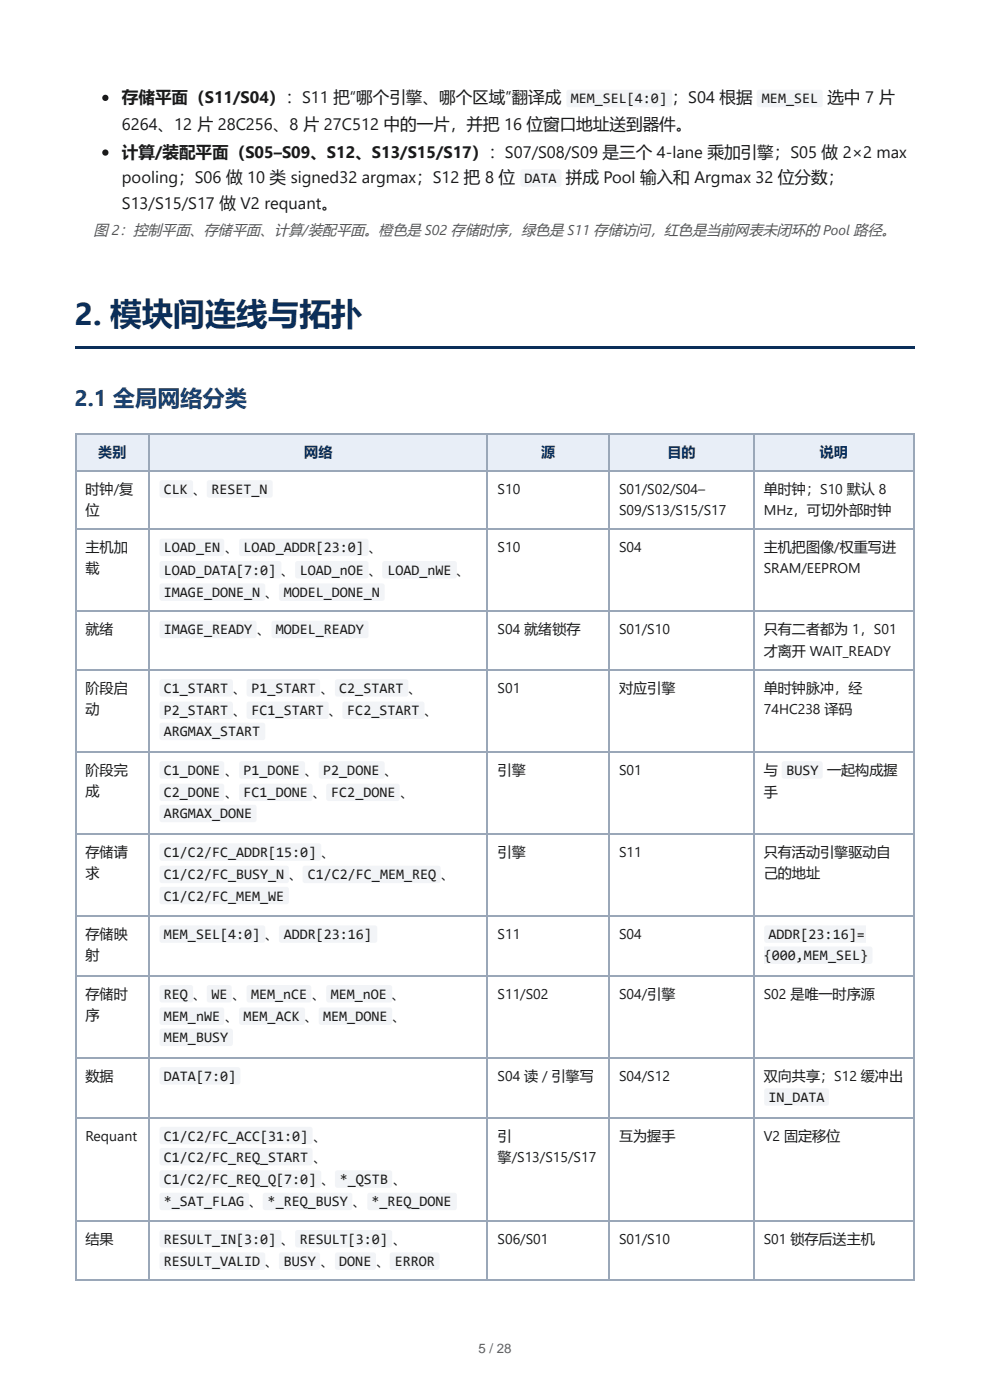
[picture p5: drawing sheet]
<svg xmlns="http://www.w3.org/2000/svg" width="210mm" height="297mm" viewBox="0 0 210 297" stroke-linecap="round" stroke-linejoin="round" font-family="sans-serif">
<defs><g id="words">
<text font-size="6.7" fill="#0b2e59" x="15.9" y="68.9">2. 模块间连线与拓扑</text>
<text font-size="4.7" fill="#123f73" x="15.9" y="86.1">2.1 全局网络分类</text>
<g font-size="3.5" fill="#1a1a1a">
<text x="25.8" y="21.9">存储平面（S11/S04）：S11 把“哪个引擎、哪个区域”翻译成</text>
<text x="142.4" y="21.9">；S04 根据</text>
<text x="175.4" y="21.9">选中 7 片</text>
<text x="25.8" y="27.5">6264、12 片 28C256、8 片 27C512 中的一片，并把 16 位窗口地址送到器件。</text>
<text x="25.8" y="33.6">计算/装配平面（S05–S09、S12、S13/S15/S17）：S07/S08/S09 是三个 4-lane 乘加引擎；S05 做 2×2 max</text>
<text x="25.8" y="38.8">pooling；S06 做 10 类 signed32 argmax；S12 把 8 位</text>
<text x="119.9" y="38.8">拼成 Pool 输入和 Argmax 32 位分数；</text>
<text x="25.8" y="44.4">S13/S15/S17 做 V2 requant。</text>
</g>
<g font-size="3.1" fill="#1a1a1a">
<text x="121" y="21.9">MEM_SEL[4:0]</text>
<text x="161.5" y="21.9">MEM_SEL</text>
<text x="111.2" y="38.8">DATA</text>
<text x="34.7" y="104.8">CLK 、</text>
<text x="44.8" y="104.8">RESET_N</text>
<text x="34.7" y="117.2">LOAD_EN</text>
<text x="51.6" y="117.2">LOAD_ADDR[23:0]</text>
<text x="34.7" y="121.9">LOAD_DATA[7:0] 、</text>
<text x="63.5" y="121.9">LOAD_nOE</text>
<text x="82.1" y="121.9">LOAD_nWE 、</text>
<text x="34.7" y="126.7">IMAGE_DONE_N 、</text>
<text x="60.1" y="126.7">MODEL_DONE_N</text>
<text x="34.7" y="134.6">IMAGE_READY</text>
<text x="58.4" y="134.6">MODEL_READY</text>
<text x="34.7" y="147">C1_START 、</text>
<text x="53.3" y="147">P1_START</text>
<text x="71.9" y="147">C2_START 、</text>
<text x="34.7" y="151.7">P2_START 、</text>
<text x="53.3" y="151.7">FC1_START 、</text>
<text x="73.6" y="151.7">FC2_START 、</text>
<text x="34.7" y="156.2">ARGMAX_START</text>
<text x="34.7" y="164.4">C1_DONE</text>
<text x="51.6" y="164.4">P1_DONE 、</text>
<text x="68.5" y="164.4">P2_DONE 、</text>
<text x="166.7" y="164.4">BUSY</text>
<text x="34.7" y="169.2">C2_DONE</text>
<text x="34.7" y="173.6">ARGMAX_DONE</text>
<text x="51.6" y="169.2">FC1_DONE 、</text>
<text x="70.2" y="169.2">FC2_DONE</text>
<text x="34.7" y="181.8">C1/C2/FC_ADDR[15:0] 、</text>
<text x="34.7" y="186.6">C1/C2/FC_BUSY_N</text>
<text x="34.7" y="191">C1/C2/FC_MEM_WE</text>
<text x="65.3" y="186.6">C1/C2/FC_MEM_REQ</text>
<text x="34.7" y="199.2">MEM_SEL[4:0] 、</text>
<text x="60.1" y="199.2">ADDR[23:16]</text>
<text x="161.9" y="203.7">{000,MEM_SEL}</text>
<text x="162.9" y="199.2">ADDR[23:16]=</text>
<text x="34.7" y="211.9">REQ 、</text>
<text x="44.8" y="211.9">WE</text>
<text x="53.2" y="211.9">MEM_nCE</text>
<text x="70.1" y="211.9">MEM_nOE 、</text>
<text x="34.7" y="216.6">MEM_nWE</text>
<text x="34.7" y="221.1">MEM_BUSY</text>
<text x="51.6" y="216.6">MEM_ACK 、</text>
<text x="68.5" y="216.6">MEM_DONE 、</text>
<text x="34.7" y="229.3">DATA[7:0]</text>
<text x="162.9" y="233.8">IN_DATA</text>
<text x="34.7" y="242">C1/C2/FC_ACC[31:0]</text>
<text x="34.7" y="246.4">C1/C2/FC_REQ_START</text>
<text x="34.7" y="251.2">C1/C2/FC_REQ_Q[7:0] 、</text>
<text x="72.1" y="251.2">*_QSTB</text>
<text x="34.7" y="255.9">*_SAT_FLAG 、</text>
<text x="56.7" y="255.9">*_REQ_BUSY</text>
<text x="78.7" y="255.9">*_REQ_DONE</text>
<text x="34.7" y="263.9">RESULT_IN[3:0] 、</text>
<text x="63.5" y="263.9">RESULT[3:0]</text>
<text x="34.7" y="268.6">RESULT_VALID 、</text>
<text x="60.1" y="268.6">BUSY</text>
<text x="71.9" y="268.6">DONE</text>
<text x="83.7" y="268.6">ERROR</text>
</g>
<text font-size="3.1" fill="#555" x="19.9" y="49.9">图 2：控制平面、存储平面、计算/装配平面。橙色是 S02 存储时序，绿色是 S11 存储访问，红色是当前网表未闭环的 Pool 路径。</text>
<g font-size="3" fill="#0b2e59">
<text x="20.8" y="96.9">类别</text>
<text x="64.5" y="96.9">网络</text>
<text x="114.8" y="96.9">源</text>
<text x="141.5" y="96.9">目的</text>
<text x="173.8" y="96.9">说明</text>
</g>
<g font-size="3" fill="#1a1a1a">
<text x="18.1" y="104.8">时钟/复</text>
<text x="105.5" y="104.8">S10</text>
<text x="131.3" y="104.8">S01/S02/S04–</text>
<text x="161.9" y="104.8">单时钟；S10 默认 8</text>
<text x="18.1" y="109.3">位</text>
<text x="131.3" y="109.3">S09/S13/S15/S17</text>
<text x="161.9" y="109.3">MHz，可切外部时钟</text>
<text x="18.1" y="117.2">主机加</text>
<text x="47.7" y="117.2">、</text>
<text x="78.2" y="117.2">、</text>
<text x="105.5" y="117.2">S10</text>
<text x="131.3" y="117.2">S04</text>
<text x="161.9" y="117.2">主机把图像/权重写进</text>
<text x="18.1" y="121.7">载</text>
<text x="78.2" y="121.9">、</text>
<text x="161.9" y="121.7">SRAM/EEPROM</text>
<text x="18.1" y="134.6">就绪</text>
<text x="54.5" y="134.6">、</text>
<text x="105.5" y="134.6">S04 就绪锁存</text>
<text x="131.3" y="134.6">S01/S10</text>
<text x="161.9" y="134.6">只有二者都为 1，S01</text>
<text x="161.9" y="139.1">才离开 WAIT_READY</text>
<text x="18.1" y="147">阶段启</text>
<text x="67.9" y="147">、</text>
<text x="105.5" y="147">S01</text>
<text x="131.3" y="147">对应引擎</text>
<text x="161.9" y="147">单时钟脉冲，经</text>
<text x="18.1" y="151.5">动</text>
<text x="161.9" y="151.5">74HC238 译码</text>
<text x="18.1" y="164.4">阶段完</text>
<text x="47.7" y="164.4">、</text>
<text x="105.5" y="164.4">引擎</text>
<text x="131.3" y="164.4">S01</text>
<text x="161.9" y="164.4">与</text>
<text x="175.4" y="164.4">一起构成握</text>
<text x="18.1" y="168.9">成</text>
<text x="47.7" y="169.2">、</text>
<text x="84.8" y="169.2">、</text>
<text x="161.9" y="169.2">手</text>
<text x="18.1" y="181.8">存储请</text>
<text x="105.5" y="181.8">引擎</text>
<text x="131.3" y="181.8">S11</text>
<text x="161.9" y="181.8">只有活动引擎驱动自</text>
<text x="18.1" y="186.3">求</text>
<text x="61.3" y="186.6">、</text>
<text x="93.5" y="186.6">、</text>
<text x="161.9" y="186.3">己的地址</text>
<text x="18.1" y="199.2">存储映</text>
<text x="18.1" y="203.7">射</text>
<text x="105.5" y="199.2">S11</text>
<text x="131.3" y="199.2">S04</text>
<text x="18.1" y="211.9">存储时</text>
<text x="49.2" y="211.9">、</text>
<text x="66.1" y="211.9">、</text>
<text x="105.5" y="211.9">S11/S02</text>
<text x="131.3" y="211.9">S04/引擎</text>
<text x="161.9" y="211.9">S02 是唯一时序源</text>
<text x="18.1" y="216.4">序</text>
<text x="47.7" y="216.6">、</text>
<text x="18.1" y="229.3">数据</text>
<text x="105.5" y="229.3">S04 读 / 引擎写</text>
<text x="131.3" y="229.3">S04/S12</text>
<text x="161.9" y="229.3">双向共享；S12 缓冲出</text>
<text x="18.1" y="242">Requant</text>
<text x="66.4" y="242">、</text>
<text x="105.5" y="242">引</text>
<text x="131.3" y="242">互为握手</text>
<text x="161.9" y="242">V2 固定移位</text>
<text x="66.4" y="246.4">、</text>
<text x="83.3" y="251.2">、</text>
<text x="105.5" y="246.4">擎/S13/S15/S17</text>
<text x="74.8" y="255.9">、</text>
<text x="18.1" y="263.9">结果</text>
<text x="83.3" y="263.9">、</text>
<text x="105.5" y="263.9">S06/S01</text>
<text x="131.3" y="263.9">S01/S10</text>
<text x="161.9" y="263.9">S01 锁存后送主机</text>
<text x="67.9" y="268.6">、</text>
<text x="79.7" y="268.6">、</text>
</g>
<text font-size="2.8" fill="#616161" x="101.4" y="287.1">5 / 28</text>
</g></defs>
<path d="M15.9 73.4h178v.5h-178z" fill="#0b2e59"/>
<g fill="#e8eef7">
<path d="M16.1 92.1h15.6v7.9h-15.6z"/>
<path d="M31.7 92.1h71.8v7.9h-71.8z"/>
<path d="M103.5 92.1h25.5v7.9h-25.5z"/>
<path d="M129 92.1h30.9v7.9h-30.9z"/>
<path d="M159.9 92.1h34v7.9h-34z"/>
</g>
<g fill="none" stroke="#9aa7b8" stroke-width=".26">
<path d="M15.9 92h178M15.9 99.9h178M16 91.9v179.9M31.6 91.9v179.9M103.3 91.9v179.9M129.2 91.9v179.9M159.8 91.9v179.9M15.9 112.3h178M15.9 129.7h178M15.9 142.1h178M15.9 159.5h178M15.9 176.9h178"/>
<path d="M15.9 194.3h178M15.9 207h178M15.9 224.4h178M15.9 237.1h178M15.9 259h178M15.9 271.6h178"/>
</g>
<path d="M193.8 91.9v179.9" fill="none" stroke="#9aa7b8" stroke-width=".25"/>
<circle cx="22.3" cy="20.8" r=".66" fill="#1a1a1a"/>
<g fill="#f2f4f7">
<path d="M120.2 19.2l.4-.2 21.5 .1 .4 .4v2.8l-.2 .4h-.3h-21.5l-.3-.2-.1-.3v-2.6z"/>
<path d="M160.6 19.2l.4-.2 13 .1 .4 .4v2.8l-.2 .4h-.3h-13l-.4-.2-.1-.3v-2.6z"/>
</g>
<circle cx="22.3" cy="32.4" r=".66" fill="#1a1a1a"/>
<g fill="#f2f4f7">
<path d="M110.5 36.1l.3-.2 7.9 .1 .3 .5v2.8l-.5 .3h-7.9l-.3-.5v-2.6z"/>
<path d="M34 102l.3-.1h6.3l.3 .5v2.8l-.5 .4-6.3-.1-.3-.5v-2.6z"/>
<path d="M44 102l.4-.1h13l.4 .4v2.9l-.2 .3-.3 .1h-13l-.4-.3-.1-.3v-2.6z"/>
<path d="M34 114.4l.3-.1h12.8l.4 .4v2.8l-.2 .4-.3 .1h-12.8l-.3-.3-.1-.3v-2.6z"/>
<path d="M50.9 114.4l.3-.1h26.5l.4 .4v2.8l-.2 .4-.3 .1h-26.5l-.3-.3-.1-.3v-2.6z"/>
<path d="M34 119.2l.3-.2h24.9l.5 .5v2.8l-.3 .3-.3 .1h-24.9l-.3-.2-.1-.3v-2.6z"/>
<path d="M62.7 119.2l.4-.2h14.6l.4 .5v2.8l-.2 .3-.3 .1h-14.6l-.3-.2-.1-.3v-2.6z"/>
<path d="M81.2 119.2l.4-.2h14.8l.5 .5v2.8l-.3 .3-.3 .1h-14.8l-.4-.2-.1-.3v-2.6z"/>
<path d="M34 123.9l.3-.1h21.5l.4 .4v2.8l-.2 .4-.3 .1h-21.5l-.3-.3-.1-.3v-2.6z"/>
<path d="M59.3 123.9l.4-.1h21.4l.5 .4v2.8l-.3 .4-.3 .1h-21.4l-.4-.3-.1-.3v-2.6z"/>
<path d="M34 131.8l.3-.1h19.7l.4 .4v2.9l-.2 .3-.3 .1h-19.7l-.3-.2-.1-.3v-2.7z"/>
<path d="M57.7 131.8l.4-.1h19.6l.4 .4v2.9l-.2 .3-.3 .1h-19.6l-.4-.2v-.3v-2.7z"/>
<path d="M34 144.2l.3-.1h14.7l.4 .4v2.9l-.3 .3-.2 .1h-14.7l-.3-.3-.1-.2v-2.7z"/>
<path d="M52.4 144.2l.4-.1h14.6l.4 .4v2.9l-.2 .3-.3 .1h-14.6l-.3-.3-.1-.2v-2.7z"/>
<path d="M71.2 144.2l.3-.1h14.7l.4 .4v2.9l-.3 .3-.3 .1h-14.6l-.3-.3-.1-.2v-2.7z"/>
<path d="M34 149l.3-.2h14.7l.4 .5v2.8l-.3 .3-.2 .1h-14.7l-.3-.2-.1-.3v-2.6z"/>
<path d="M52.4 149l.4-.2h16.5l.4 .5v2.8l-.2 .3-.3 .1h-16.5l-.3-.2-.1-.3v-2.6z"/>
<path d="M72.7 149l.4-.2h16.5l.4 .5v2.8l-.2 .3-.3 .1h-16.5l-.3-.2-.1-.3v-2.6z"/>
<path d="M34 153.5l.3-.2h21.5l.4 .4v2.9l-.2 .3-.3 .1h-21.5l-.3-.2-.1-.3v-2.6z"/>
<path d="M34 161.7l.3-.2h12.8l.4 .4v2.9l-.2 .3-.3 .1h-12.8l-.3-.2-.1-.3v-2.7z"/>
<path d="M50.9 161.7l.3-.2h13.1l.4 .4v2.9l-.3 .3-.2 .1h-13.1l-.3-.2-.1-.3v-2.7z"/>
<path d="M67.7 161.7l.4-.2h13l.5 .4v2.9l-.3 .3-.3 .1h-13l-.3-.2-.1-.3v-2.7z"/>
<path d="M34 166.4l.3-.1h12.8l.4 .4v2.8l-.2 .4h-.3h-12.8l-.3-.2-.1-.3v-2.6z"/>
<path d="M50.9 166.4l.3-.1h14.6l.5 .4v2.8l-.3 .4h-.3h-14.6l-.3-.2-.1-.3v-2.6z"/>
<path d="M69.3 166.4l.4-.1h14.6l.4 .4v2.8l-.2 .4h-.3h-14.6l-.3-.2-.1-.3v-2.6z"/>
<path d="M34 170.9l.3-.2h19.7l.4 .5v2.8l-.2 .3-.3 .1h-19.7l-.3-.2-.1-.3v-2.6z"/>
<path d="M165.9 161.7l.3-.2h7.9l.3 .5v2.9l-.5 .3h-7.9l-.3-.5v-2.7z"/>
<path d="M34 179.1l.3-.2h33.3l.3 .1 .2 .3v2.8l-.1 .4-.4 .1h-33.3l-.3-.1-.2-.3v-2.8z"/>
<path d="M34 183.8l.3-.1h26.5l.4 .4v2.8l-.2 .4-.3 .1-26.5-.1-.3-.2-.1-.3v-2.6z"/>
<path d="M64.3 183.8l.4-.1h28.3l.4 .4v2.8l-.2 .4-.3 .1-28.3-.1-.4-.2v-.3v-2.6z"/>
<path d="M34 188.3l.3-.2 26.5 .1 .4 .4v2.8l-.2 .4h-.3h-26.5l-.3-.2-.1-.3v-2.6z"/>
<path d="M34 196.5l.3-.2h21.5l.4 .4v2.9l-.1 .3-.4 .1h-21.5l-.3-.2-.1-.3v-2.6z"/>
<path d="M59.3 196.5l.4-.2h19.9l.4 .4v2.9l-.2 .3-.3 .1h-19.9l-.4-.2-.1-.3v-2.6z"/>
<path d="M162.2 196.5l.4-.2h20.8v3.7h-21l-.3-.2-.1-.3v-2.6z"/>
<path d="M162 200.8h22.5l.5 .4v2.9l-.3 .3-.3 .1h-22.4z"/>
<path d="M34 209.1l.3-.1h6.3l.3 .5v2.9l-.5 .3-6.3-.1-.3-.4v-2.7z"/>
<path d="M44 209.1l.4-.1 4.5 .1 .2 .4-.1 2.9-.4 .3-4.5-.1-.3-.4v-2.7z"/>
<path d="M52.4 209.1l.4-.1h12.8l.4 .4v2.9l-.2 .3-.3 .1h-12.8l-.3-.3-.1-.2v-2.7z"/>
<path d="M69.3 209.1l.4-.1h13l.4 .4v2.9l-.2 .3-.3 .1h-13l-.3-.3-.1-.2v-2.7z"/>
<path d="M34 213.9l.3-.2h12.8l.4 .5v2.8l-.2 .3-.3 .1h-12.8l-.3-.2-.1-.3v-2.6z"/>
<path d="M50.9 213.9l.3-.2h13.1l.4 .5v2.8l-.3 .3-.2 .1h-13.1l-.3-.2-.1-.3v-2.6z"/>
<path d="M67.7 213.9l.4-.2h14.6l.4 .5v2.8l-.2 .3-.3 .1h-14.6l-.3-.2-.1-.3v-2.6z"/>
<path d="M34 218.4l.3-.2h14.7l.4 .4v2.9l-.2 .3-.3 .1h-14.7l-.2-.1-.2-.4v-2.7z"/>
<path d="M34 226.6l.3-.2h16.2l.5 .4v2.9l-.2 .2-.4 .2h-16.2l-.3-.2-.1-.3v-2.7z"/>
<path d="M162.2 231l.4-.1h12.7l.4 .4v2.9l-.2 .3-.3 .1h-12.8l-.3-.3-.1-.3v-2.6z"/>
<path d="M34 239.2l.3-.1h31.4h.3l.3 .4v2.7l-.2 .4-.4 .2h-31.4l-.3-.1-.2-.4v-2.7z"/>
<path d="M34 243.7l.3-.2h31.4l.3 .1 .3 .4v2.7l-.2 .4-.4 .1h-31.4l-.3-.1-.2-.3v-2.7z"/>
<path d="M34 248.4l.3-.1h33.3l.3 .1 .2 .3v2.8l-.1 .3-.4 .2h-33.3l-.3-.1-.2-.3v-2.8z"/>
<path d="M71.2 248.4l.3-.1h11.2l.4 .4v2.9l-.2 .3-.3 .1h-11.2l-.3-.2-.1-.3v-2.7z"/>
<path d="M34 253.2l.3-.2 18.1 .1 .4 .4v2.8l-.2 .3-.3 .1h-18.1l-.3-.2-.1-.3v-2.6z"/>
<path d="M55.9 253.2l.3-.2 18.1 .1 .4 .4v2.8l-.2 .3-.3 .1h-18.1l-.3-.2-.1-.3v-2.6z"/>
<path d="M78 253.2l.4-.2 18 .1 .5 .4v2.8l-.3 .3-.3 .1h-18l-.3-.2-.1-.3v-2.6z"/>
<path d="M34 261.1l.3-.1h24.9l.5 .4v2.8l-.3 .4h-.3h-24.9l-.3-.2-.1-.3v-2.6z"/>
<path d="M62.7 261.1l.4-.1h19.6l.4 .4v2.8l-.2 .4h-.3h-19.6l-.3-.2-.1-.3v-2.6z"/>
<path d="M34 265.9l.3-.2h21.5l.4 .4v2.9l-.2 .3-.3 .1h-21.5l-.3-.2-.1-.3v-2.7z"/>
<path d="M59.3 265.9l.4-.2h7.8l.3 .5v2.9l-.5 .3h-7.8l-.4-.5v-2.7z"/>
<path d="M71.2 265.9l.3-.2h7.9l.3 .5v2.9l-.5 .3h-7.9l-.3-.5v-2.7z"/>
<path d="M82.8 265.9l.3-.2h9.7l.4 .5-.1 2.9-.5 .3h-9.7l-.3-.5v-2.7z"/>
</g>
<use href="#words"/>
</svg>
